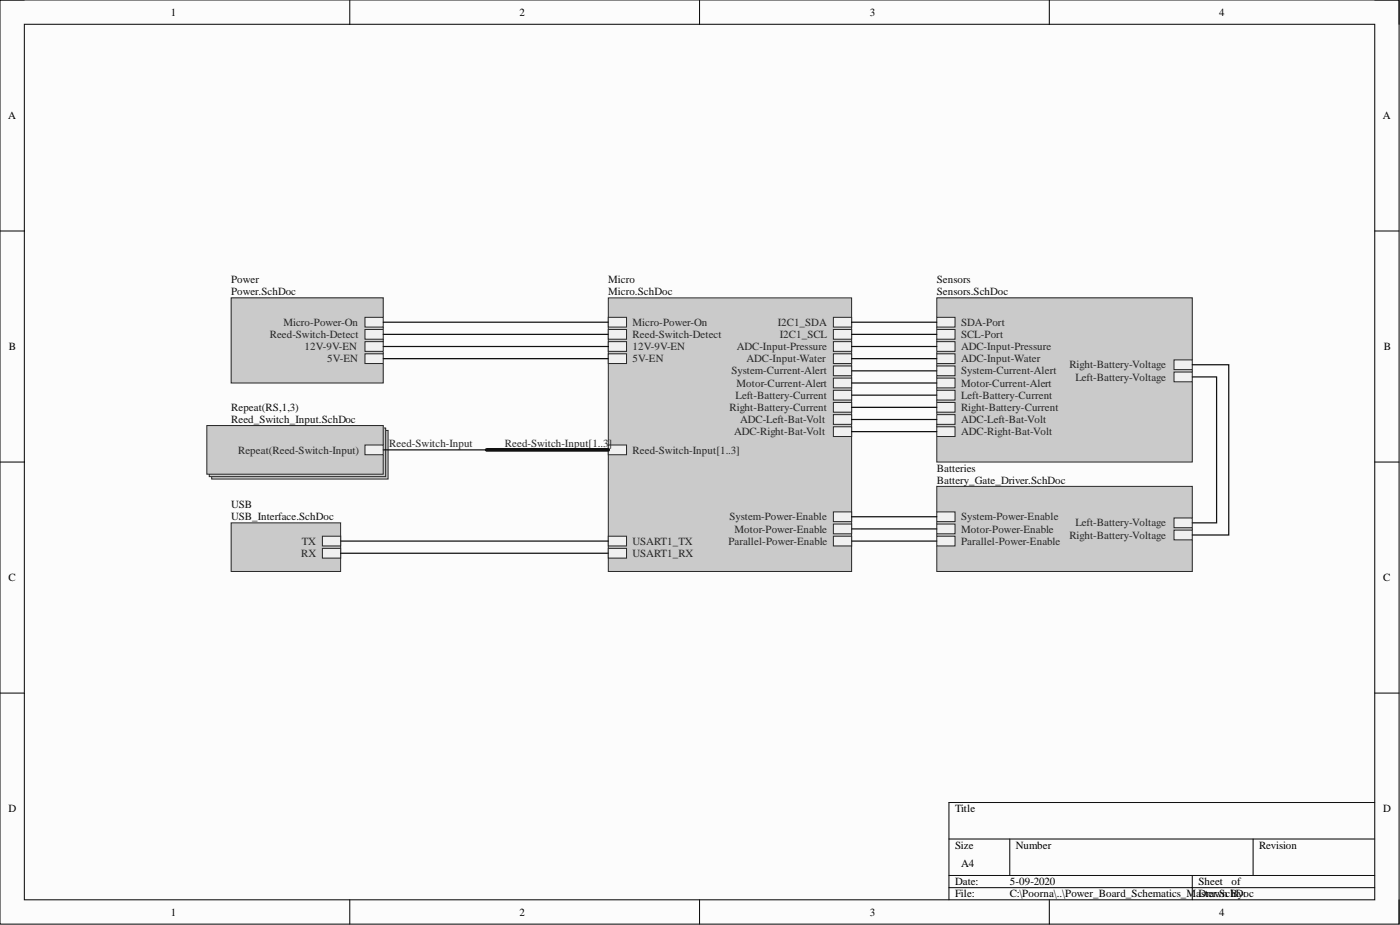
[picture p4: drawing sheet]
<svg xmlns="http://www.w3.org/2000/svg" width="292mm" height="193mm" viewBox="0 0 292 193" stroke-linecap="round" stroke-linejoin="round" font-family="sans-serif">
<defs><g id="words">
<g font-size="2.3">
<text x="35.6" y="3.3">1</text>
<text x="108.4" y="3.3">2</text>
<text x="181.5" y="3.3">3</text>
<text x="254.3" y="3.3">4</text>
<text x="1.7" y="24.9">A</text>
<text x="288.5" y="24.9">A</text>
<text x="1.9" y="73.1">B</text>
<text x="288.7" y="73.1">B</text>
<text x="1.8" y="121.3">C</text>
<text x="288.6" y="121.3">C</text>
<text x="1.8" y="169.4">D</text>
<text x="199.3" y="169.4">Title</text>
<text x="288.6" y="169.4">D</text>
<text x="199.3" y="177.1">Size</text>
<text x="212" y="177.1">Number</text>
<text x="262.7" y="177.1">Revision</text>
<text x="199.3" y="184.7">Date:</text>
<text x="200.5" y="180.9">A4</text>
<text x="210.7" y="184.7">5-09-2020</text>
<text x="250" y="184.7">Sheet</text>
<text x="257" y="184.7">of</text>
<text x="35.6" y="191">1</text>
<text x="108.4" y="191">2</text>
<text x="181.5" y="191">3</text>
<text x="199.3" y="187.2">File:</text>
<text x="210.7" y="187.2">C:\Poorna\..\Power_Board_Schematics_Master.SchDoc</text>
<text x="250" y="187.2">Drawn By:</text>
<text x="254.3" y="191">4</text>
</g>
<g font-size="2.3" fill="#0e0e0e">
<text x="48.2" y="59.1">Power</text>
<text x="126.9" y="59.1">Micro</text>
<text x="195.5" y="59.1">Sensors</text>
<text x="48.2" y="61.6">Power.SchDoc</text>
<text x="126.9" y="61.6">Micro.SchDoc</text>
<text x="195.5" y="61.6">Sensors.SchDoc</text>
<text x="48.2" y="85.7">Repeat(RS,1,3)</text>
<text x="48.2" y="88.3">Reed_Switch_Input.SchDoc</text>
<text x="195.5" y="98.4">Batteries</text>
<text x="195.5" y="101">Battery_Gate_Driver.SchDoc</text>
<text x="48.2" y="106">USB</text>
<text x="48.2" y="108.6">USB_Interface.SchDoc</text>
</g>
<g font-size="2.3" fill="#262626">
<text x="56.3" y="70.5">Reed-Switch-Detect</text>
<text x="59.1" y="68">Micro-Power-On</text>
<text x="132" y="68">Micro-Power-On</text>
<text x="132" y="70.5">Reed-Switch-Detect</text>
<text x="162.3" y="68">I2C1_SDA</text>
<text x="162.7" y="70.5">I2C1_SCL</text>
<text x="200.5" y="68">SDA-Port</text>
<text x="200.5" y="70.5">SCL-Port</text>
<text x="63.5" y="73.1">12V-9V-EN</text>
<text x="68.3" y="75.6">5V-EN</text>
<text x="132" y="73.1">12V-9V-EN</text>
<text x="132" y="75.6">5V-EN</text>
<text x="153.7" y="73.1">ADC-Input-Pressure</text>
<text x="155.8" y="75.6">ADC-Input-Water</text>
<text x="200.5" y="73.1">ADC-Input-Pressure</text>
<text x="200.5" y="75.6">ADC-Input-Water</text>
<text x="223.1" y="76.9">Right-Battery-Voltage</text>
<text x="152.6" y="78.1">System-Current-Alert</text>
<text x="153.5" y="83.2">Left-Battery-Current</text>
<text x="153.7" y="80.7">Motor-Current-Alert</text>
<text x="200.5" y="78.1">System-Current-Alert</text>
<text x="200.5" y="80.7">Motor-Current-Alert</text>
<text x="200.5" y="83.2">Left-Battery-Current</text>
<text x="224.4" y="79.4">Left-Battery-Voltage</text>
<text x="152.2" y="85.7">Right-Battery-Current</text>
<text x="154.4" y="88.3">ADC-Left-Bat-Volt</text>
<text x="200.5" y="85.7">Right-Battery-Current</text>
<text x="200.5" y="88.3">ADC-Left-Bat-Volt</text>
<text x="49.7" y="94.6">Repeat(Reed-Switch-Input)</text>
<text x="81.2" y="93.3">Reed-Switch-Input</text>
<text x="105.3" y="93.3">Reed-Switch-Input[1..3</text>
<text x="127" y="93.3">]</text>
<text x="132" y="94.6">Reed-Switch-Input[1..3]</text>
<text x="153.1" y="90.8">ADC-Right-Bat-Volt</text>
<text x="200.5" y="90.8">ADC-Right-Bat-Volt</text>
<text x="63" y="113.6">TX</text>
<text x="132" y="113.6">USART1_TX</text>
<text x="152" y="113.6">Parallel-Power-Enable</text>
<text x="152.2" y="108.6">System-Power-Enable</text>
<text x="153.2" y="111.1">Motor-Power-Enable</text>
<text x="200.5" y="111.1">Motor-Power-Enable</text>
<text x="200.5" y="108.6">System-Power-Enable</text>
<text x="200.5" y="113.6">Parallel-Power-Enable</text>
<text x="223.1" y="112.4">Right-Battery-Voltage</text>
<text x="224.4" y="109.8">Left-Battery-Voltage</text>
<text x="62.9" y="116.2">RX</text>
<text x="132" y="116.2">USART1_RX</text>
</g>
</g></defs>
<path d="M0 0h291.9v192.8h-291.9z" fill-rule="evenodd" fill="#fcfcfc"/>
<path d="M0 0h291.9v192.8h-291.9z" fill="none" stroke="#000" stroke-width=".21"/>
<path d="M5.1 5.1h281.7v182.6h-281.7z" fill-rule="evenodd" fill="#fcfcfc"/>
<g fill="none" stroke="#000" stroke-width=".21">
<path d="M0 0h5.1M73 0v5.1M146 0v5.1M218.9 0v5.1M286.8 0h5.1v5.1M5.1 5.1h281.7v182.6h-281.7zM0 48.2h5.1M286.8 48.2h5.1M0 96.4h5.1M286.8 96.4h5.1M0 144.6h5.1M286.8 144.6h5.1"/>
<path d="M198 175h88.8M210.7 175v7.6M261.4 175v7.6M286.8 167.4h-88.8v20.3M73 187.7v5.1M146 187.7v5.1M198 182.6h88.8M198 185.2h88.8M218.9 187.7v5.1M248.8 182.6v5.1M291.9 187.7v5.1"/>
</g>
<path d="M126.9 62.1h50.8v57.1h-50.8z" fill-rule="evenodd" fill="#cacaca"/>
<path d="M126.9 62.1h50.8v57.1h-50.8z" fill="none" stroke="#262626" stroke-width=".21"/>
<path d="M126.9 66.2h3.8v2h-3.8z" fill-rule="evenodd" fill="#f0f0f0"/>
<path d="M126.9 66.2h3.8v2h-3.8z" fill="none" stroke="#262626" stroke-width=".21"/>
<path d="M126.9 68.7h3.8v2.1h-3.8z" fill-rule="evenodd" fill="#f0f0f0"/>
<path d="M126.9 68.7h3.8v2.1h-3.8z" fill="none" stroke="#262626" stroke-width=".21"/>
<path d="M126.9 92.8h3.8v2.1h-3.8z" fill-rule="evenodd" fill="#f0f0f0"/>
<path d="M126.9 92.8h3.8v2.1h-3.8z" fill="none" stroke="#262626" stroke-width=".21"/>
<path d="M173.9 109.3h3.8v2.1h-3.8z" fill-rule="evenodd" fill="#f0f0f0"/>
<path d="M173.9 109.3h3.8v2.1h-3.8z" fill="none" stroke="#262626" stroke-width=".21"/>
<path d="M173.9 106.8h3.8v2h-3.8z" fill-rule="evenodd" fill="#f0f0f0"/>
<path d="M173.9 106.8h3.8v2h-3.8z" fill="none" stroke="#262626" stroke-width=".21"/>
<path d="M126.9 114.4h3.8v2h-3.8z" fill-rule="evenodd" fill="#f0f0f0"/>
<path d="M126.9 114.4h3.8v2h-3.8z" fill="none" stroke="#262626" stroke-width=".21"/>
<path d="M126.9 111.9h3.8v2h-3.8z" fill-rule="evenodd" fill="#f0f0f0"/>
<path d="M126.9 111.9h3.8v2h-3.8z" fill="none" stroke="#262626" stroke-width=".21"/>
<path d="M173.9 66.2h3.8v2h-3.8z" fill-rule="evenodd" fill="#f0f0f0"/>
<path d="M173.9 66.2h3.8v2h-3.8z" fill="none" stroke="#262626" stroke-width=".21"/>
<path d="M173.9 68.7h3.8v2.1h-3.8z" fill-rule="evenodd" fill="#f0f0f0"/>
<path d="M173.9 68.7h3.8v2.1h-3.8z" fill="none" stroke="#262626" stroke-width=".21"/>
<path d="M173.9 71.3h3.8v2h-3.8z" fill-rule="evenodd" fill="#f0f0f0"/>
<path d="M173.9 71.3h3.8v2h-3.8z" fill="none" stroke="#262626" stroke-width=".21"/>
<path d="M173.9 73.8h3.8v2h-3.8z" fill-rule="evenodd" fill="#f0f0f0"/>
<path d="M173.9 73.8h3.8v2h-3.8z" fill="none" stroke="#262626" stroke-width=".21"/>
<path d="M173.9 76.3h3.8v2.1h-3.8z" fill-rule="evenodd" fill="#f0f0f0"/>
<path d="M173.9 76.3h3.8v2.1h-3.8z" fill="none" stroke="#262626" stroke-width=".21"/>
<path d="M173.9 78.9h3.8v2h-3.8z" fill-rule="evenodd" fill="#f0f0f0"/>
<path d="M173.9 78.9h3.8v2h-3.8z" fill="none" stroke="#262626" stroke-width=".21"/>
<path d="M173.9 81.4h3.8v2.1h-3.8z" fill-rule="evenodd" fill="#f0f0f0"/>
<path d="M173.9 81.4h3.8v2.1h-3.8z" fill="none" stroke="#262626" stroke-width=".21"/>
<path d="M173.9 84h3.8v2h-3.8z" fill-rule="evenodd" fill="#f0f0f0"/>
<path d="M173.9 84h3.8v2h-3.8z" fill="none" stroke="#262626" stroke-width=".21"/>
<path d="M126.9 71.3h3.8v2h-3.8z" fill-rule="evenodd" fill="#f0f0f0"/>
<path d="M126.9 71.3h3.8v2h-3.8z" fill="none" stroke="#262626" stroke-width=".21"/>
<path d="M126.9 73.8h3.8v2h-3.8z" fill-rule="evenodd" fill="#f0f0f0"/>
<path d="M126.9 73.8h3.8v2h-3.8z" fill="none" stroke="#262626" stroke-width=".21"/>
<path d="M173.9 111.9h3.8v2h-3.8z" fill-rule="evenodd" fill="#f0f0f0"/>
<path d="M173.9 111.9h3.8v2h-3.8z" fill="none" stroke="#262626" stroke-width=".21"/>
<path d="M173.9 86.5h3.8v2h-3.8z" fill-rule="evenodd" fill="#f0f0f0"/>
<path d="M173.9 86.5h3.8v2h-3.8z" fill="none" stroke="#262626" stroke-width=".21"/>
<path d="M173.9 89h3.8v2.1h-3.8z" fill-rule="evenodd" fill="#f0f0f0"/>
<path d="M173.9 89h3.8v2.1h-3.8z" fill="none" stroke="#262626" stroke-width=".21"/>
<path d="M195.5 101.5h53.3v17.7h-53.3z" fill-rule="evenodd" fill="#cacaca"/>
<path d="M195.5 101.5h53.3v17.7h-53.3z" fill="none" stroke="#262626" stroke-width=".21"/>
<path d="M195.5 109.3h3.8v2.1h-3.8z" fill-rule="evenodd" fill="#f0f0f0"/>
<path d="M195.5 109.3h3.8v2.1h-3.8z" fill="none" stroke="#262626" stroke-width=".21"/>
<path d="M195.5 106.8h3.8v2h-3.8z" fill-rule="evenodd" fill="#f0f0f0"/>
<path d="M195.5 106.8h3.8v2h-3.8z" fill="none" stroke="#262626" stroke-width=".21"/>
<path d="M195.5 111.9h3.8v2h-3.8z" fill-rule="evenodd" fill="#f0f0f0"/>
<path d="M195.5 111.9h3.8v2h-3.8z" fill="none" stroke="#262626" stroke-width=".21"/>
<path d="M245 108.1h3.8v2h-3.8z" fill-rule="evenodd" fill="#f0f0f0"/>
<path d="M245 108.1h3.8v2h-3.8z" fill="none" stroke="#262626" stroke-width=".21"/>
<path d="M245 110.6h3.8v2h-3.8z" fill-rule="evenodd" fill="#f0f0f0"/>
<path d="M245 110.6h3.8v2h-3.8z" fill="none" stroke="#262626" stroke-width=".21"/>
<path d="M48.2 62.1h31.8v17.8h-31.8z" fill-rule="evenodd" fill="#cacaca"/>
<path d="M48.2 62.1h31.8v17.8h-31.8z" fill="none" stroke="#262626" stroke-width=".21"/>
<path d="M76.2 66.2h3.8v2h-3.8z" fill-rule="evenodd" fill="#f0f0f0"/>
<path d="M76.2 66.2h3.8v2h-3.8z" fill="none" stroke="#262626" stroke-width=".21"/>
<path d="M76.2 68.7h3.8v2.1h-3.8z" fill-rule="evenodd" fill="#f0f0f0"/>
<path d="M76.2 68.7h3.8v2.1h-3.8z" fill="none" stroke="#262626" stroke-width=".21"/>
<path d="M76.2 71.3h3.8v2h-3.8z" fill-rule="evenodd" fill="#f0f0f0"/>
<path d="M76.2 71.3h3.8v2h-3.8z" fill="none" stroke="#262626" stroke-width=".21"/>
<path d="M76.2 73.8h3.8v2h-3.8z" fill-rule="evenodd" fill="#f0f0f0"/>
<path d="M76.2 73.8h3.8v2h-3.8z" fill="none" stroke="#262626" stroke-width=".21"/>
<path d="M44.2 89.8h36.8v10.1h-36.8z" fill-rule="evenodd" fill="#cacaca"/>
<path d="M44.2 89.8h36.8v10.1h-36.8z" fill="none" stroke="#262626" stroke-width=".21"/>
<path d="M43.7 89.3h36.8v10.1h-36.8z" fill-rule="evenodd" fill="#cacaca"/>
<path d="M43.7 89.3h36.8v10.1h-36.8z" fill="none" stroke="#262626" stroke-width=".21"/>
<path d="M43.2 88.8h36.8v10.1h-36.8z" fill-rule="evenodd" fill="#cacaca"/>
<path d="M43.2 88.8h36.8v10.1h-36.8z" fill="none" stroke="#262626" stroke-width=".21"/>
<path d="M76.2 92.8h3.8v2.1h-3.8z" fill-rule="evenodd" fill="#f0f0f0"/>
<path d="M76.2 92.8h3.8v2.1h-3.8z" fill="none" stroke="#262626" stroke-width=".21"/>
<path d="M48.2 109.1h22.9v10.1h-22.9z" fill-rule="evenodd" fill="#cacaca"/>
<path d="M48.2 109.1h22.9v10.1h-22.9z" fill="none" stroke="#262626" stroke-width=".21"/>
<path d="M67.3 111.9h3.8v2h-3.8z" fill-rule="evenodd" fill="#f0f0f0"/>
<path d="M67.3 111.9h3.8v2h-3.8z" fill="none" stroke="#262626" stroke-width=".21"/>
<path d="M67.3 114.4h3.8v2h-3.8z" fill-rule="evenodd" fill="#f0f0f0"/>
<path d="M67.3 114.4h3.8v2h-3.8z" fill="none" stroke="#262626" stroke-width=".21"/>
<path d="M195.5 62.1h53.3v34.3h-53.3z" fill-rule="evenodd" fill="#cacaca"/>
<path d="M195.5 62.1h53.3v34.3h-53.3z" fill="none" stroke="#262626" stroke-width=".21"/>
<path d="M195.5 66.2h3.8v2h-3.8z" fill-rule="evenodd" fill="#f0f0f0"/>
<path d="M195.5 66.2h3.8v2h-3.8z" fill="none" stroke="#262626" stroke-width=".21"/>
<path d="M195.5 68.7h3.8v2.1h-3.8z" fill-rule="evenodd" fill="#f0f0f0"/>
<path d="M195.5 68.7h3.8v2.1h-3.8z" fill="none" stroke="#262626" stroke-width=".21"/>
<path d="M195.5 71.3h3.8v2h-3.8z" fill-rule="evenodd" fill="#f0f0f0"/>
<path d="M195.5 71.3h3.8v2h-3.8z" fill="none" stroke="#262626" stroke-width=".21"/>
<path d="M195.5 73.8h3.8v2h-3.8z" fill-rule="evenodd" fill="#f0f0f0"/>
<path d="M195.5 73.8h3.8v2h-3.8z" fill="none" stroke="#262626" stroke-width=".21"/>
<path d="M195.5 76.3h3.8v2.1h-3.8z" fill-rule="evenodd" fill="#f0f0f0"/>
<path d="M195.5 76.3h3.8v2.1h-3.8z" fill="none" stroke="#262626" stroke-width=".21"/>
<path d="M195.5 78.9h3.8v2h-3.8z" fill-rule="evenodd" fill="#f0f0f0"/>
<path d="M195.5 78.9h3.8v2h-3.8z" fill="none" stroke="#262626" stroke-width=".21"/>
<path d="M195.5 81.4h3.8v2.1h-3.8z" fill-rule="evenodd" fill="#f0f0f0"/>
<path d="M195.5 81.4h3.8v2.1h-3.8z" fill="none" stroke="#262626" stroke-width=".21"/>
<path d="M195.5 84h3.8v2h-3.8z" fill-rule="evenodd" fill="#f0f0f0"/>
<path d="M195.5 84h3.8v2h-3.8z" fill="none" stroke="#262626" stroke-width=".21"/>
<path d="M245 77.6h3.8v2h-3.8z" fill-rule="evenodd" fill="#f0f0f0"/>
<path d="M245 77.6h3.8v2h-3.8z" fill="none" stroke="#262626" stroke-width=".21"/>
<path d="M245 75.1h3.8v2h-3.8z" fill-rule="evenodd" fill="#f0f0f0"/>
<path d="M245 75.1h3.8v2h-3.8z" fill="none" stroke="#262626" stroke-width=".21"/>
<path d="M195.5 86.5h3.8v2h-3.8z" fill-rule="evenodd" fill="#f0f0f0"/>
<path d="M195.5 86.5h3.8v2h-3.8z" fill="none" stroke="#262626" stroke-width=".21"/>
<path d="M195.5 89h3.8v2.1h-3.8z" fill-rule="evenodd" fill="#f0f0f0"/>
<path d="M195.5 89h3.8v2.1h-3.8z" fill="none" stroke="#262626" stroke-width=".21"/>
<g fill="none" stroke="#0e0e0e" stroke-width=".25">
<path d="M80 67.2h46.9M80 69.8h46.9M80 72.3h46.9M80 74.8h46.9M177.7 67.2h17.8M177.7 69.8h17.8M177.7 72.3h17.8M177.7 74.8h17.8M177.7 77.4h17.8M177.7 79.9h17.8M248.8 78.6h5v30.5h-5M248.8 76.1h7.6v35.5h-7.6"/>
<path d="M80 93.9h21.5M177.7 82.4h17.8M177.7 85h17.8M177.7 87.5h17.8M177.7 90h17.8M71.1 112.9h55.8M71.1 115.4h55.8M177.7 112.9h17.8M177.7 107.8h17.8M177.7 110.3h17.8"/>
</g>
<path d="M101.5 93.9h25.4" fill="none" stroke="#0e0e0e" stroke-width=".76"/>
<use href="#words"/>
</svg>
